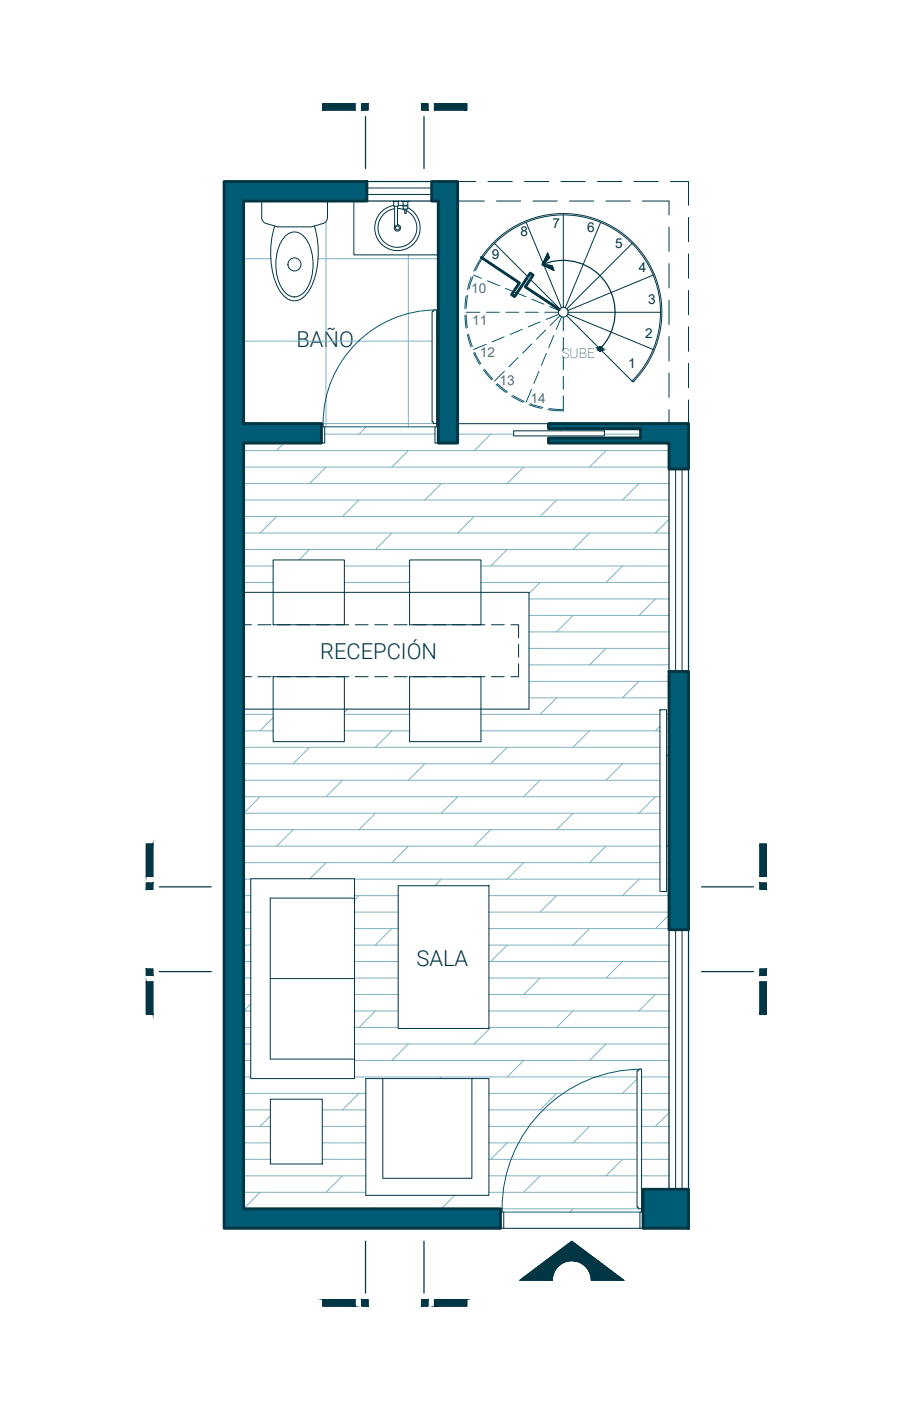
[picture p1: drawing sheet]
<svg xmlns="http://www.w3.org/2000/svg" width="279mm" height="432mm" viewBox="0 0 279 432" stroke-linecap="round" stroke-linejoin="round" font-family="sans-serif">
<defs><g id="words">
<g font-size="6.8" fill="#003543">
<text x="91.4" y="106.9">BAÑO</text>
<text x="98.7" y="203">RECEPCIÓN</text>
<text x="128.4" y="297.8">SALA</text>
</g>
<g font-size="4.2" fill="#003543">
<text x="170.4" y="70.3">7</text>
<text x="181" y="71.5">6</text>
<text x="160.5" y="72.9">8</text>
<text x="189.7" y="76.5">5</text>
<text x="151.7" y="79.7">9</text>
<text x="197" y="83.8">4</text>
<text x="199.9" y="93.6">3</text>
<text x="199" y="104">2</text>
<text x="173.2" y="110.3">SUBE</text>
<text x="193.7" y="113.4">1</text>
</g>
<g font-size="4.2" fill="#636466">
<text x="145.3" y="90.5">10</text>
<text x="145.6" y="100.3">11</text>
<text x="148" y="110.1">12</text>
<text x="154.1" y="118.7">13</text>
<text x="163.6" y="124.2">14</text>
</g>
</g></defs>
<!-- layer: H. Medio -->
<g fill="none" stroke="#005c75" stroke-width=".31">
<path d="M148.4 79.4l-2.3 4.2M148.8 79.6l-2.2 3.8M143.4 97.2l.3 4M143.7 97l.4 4M143.7 96.3h4.3M143.8 91.2l-.4 4M144.2 91l-.4 4M145.3 85.4l-1.1 3.9M145.8 85.2l-1.2 3.9M146 84.8l2.5 1M150 96.3h4M150.4 86.6l3.6 1.5"/>
<path d="M155.9 88.9l2.5 1M156 96.3h4M159.4 90.3l2.8 1.2M162 96.3h4M164 92.2l3.8 1.6M166.6 99.2l-3.7 1.5M168 96.3h4.2M169.6 94.5l2.8 1.2M172.4 96.8l-4 1.7M172.7 97.3l-3 3M173.2 97.6l-1.7 4M173.7 97.8v4.2"/>
<path d="M144.1 103.1l1.2 3.9M144.5 102.9l1.2 3.9M146.1 108.8l1.8 3.5M146.4 108.6l1.9 3.5M149 114l2.6 3.1M149.4 113.8l2.6 3.1M149.9 106.1l-3.9 1.6M153 118.5l3.1 2.5M153.4 118.3l3.1 2.5M155.5 103.8l-3.7 1.6M155.5 114.5l-3 3M159.8 110.2l-2.8 2.9"/>
<path d="M161 101.5l-3.7 1.6M164 106l-2.8 2.8M166.2 114.5l-1.5 3.7M168.3 101.8l-2.9 2.7M168.5 109l-1.6 3.6M170.8 103.4l-1.6 3.7M173.7 104v4M173.7 110v4M173.7 116v4M157.8 122.1l3.5 1.9M158.1 121.9l3.6 1.8M163.1 124.7l3.9 1.2"/>
<path d="M163.6 124.4l3.8 1.2M163.9 120l-1.7 4M169.4 125.9l4.3 .4v.3l-4.8-.3M173.7 122v4.3"/>
</g>
<!-- layer: Muro Relleno -->
<g fill="#005c75" stroke="#005c75" stroke-width=".31">
<path d="M133.1 56l8 6v-6zM133.1 56l8 6h-8z"/>
<path d="M69.1 56l44 6v-6zM69.1 56l44 6h-44z"/>
<path d="M135.2 62l5.9 16.6v-16.6zM135.2 62l5.9 16.6h-5.9z"/>
<path d="M69.1 62l6 68.5v-68.5zM69.1 62l6 68.5h-6z"/>
<path d="M169.1 130.5l43.2 1.7v-1.7zM169.1 130.5l43.2 1.7h-43.2z"/>
<path d="M197.6 132.2l14.7 2.8v-2.8zM197.6 132.2l14.7 2.8h-14.7z"/>
<path d="M169.1 135l43.2 1.6v-1.6zM169.1 135l43.2 1.6h-43.2z"/>
<path d="M69.1 130.5l30 6.1v-6.1zM69.1 130.5l30 6.1h-30z"/>
<path d="M135.2 78.6l5.9 58v-58zM135.2 78.6l5.9 58h-5.9z"/>
<path d="M206.3 136.6l6 8v-8zM206.3 136.6l6 8h-6z"/>
<path d="M69.1 136.6l6 40.6v-40.6zM69.1 136.6l6 40.6h-6z"/>
<path d="M69.1 177.2l6 6v-6zM69.1 177.2l6 6h-6z"/>
<path d="M206.3 207l6 79.5v-79.5zM206.3 207l6 79.5h-6z"/>
<path d="M69.1 183.2l6 189.4v-189.4zM69.1 183.2l6 189.4h-6z"/>
<path d="M198.3 366.6l14 12v-12zM198.3 366.6l14 12h-14z"/>
<path d="M69.1 372.6l85.2 6v-6zM69.1 372.6l85.2 6h-85.2z"/>
</g>
<!-- layer: H. Medio -->
<g fill="none" stroke="#80b2c0" stroke-width=".31">
<path d="M75.1 79.7h8.5M98.1 79.7h37.1M100.5 68.3v63.3M125.9 78.6v53M75.1 105.1h58.2M134.6 105.1h.6M75.1 138.9h131.2M87.6 136.6l-2.3 2.3M99.6 130.5h34M100.1 133.8h34M112.9 131.6l-2.2 2.2M125.9 138.9l-5.1 5.1"/>
<path d="M141.1 133.8h17.3M151.3 133.8l-5.1 5.1M173.3 132.2l-.6 .6M186.4 133.8h11.2M186.9 138.9l-5.1 5.1M75.1 149h.1M75.1 144h131.2M75.1 149h131.2M75.1 154.1h131.2M75.1 159.2h131.2M85.3 159.2l-5.1 5.1M100.5 144l-5.1 5"/>
<path d="M110.7 154.1l-5.1 5.1M136.1 149l-5.1 5.1M146.2 159.2l-5 5.1M161.5 144l-5.1 5M171.6 154.1l-5 5.1M197 149l-5 5.1M75.1 164.3h131.2M75.1 169.4h131.2M75.1 174.4h9.1M75.1 179.5h9.1M95.4 169.4l-3.2 3.2M106.2 174.4h20.1"/>
<path d="M106.2 179.5h20.1M120.8 164.3l-5 5.1M126.3 179.1l-.4 .4M148.3 174.4h58M148.3 179.5h58M156.4 169.4l-5.1 5M166.6 179.5l-3.5 3.5M181.8 164.3l-5.1 5.1M192 174.4l-5.1 5.1M206.3 160.1l-4.2 4.2M163.1 184.6h43.2M163.1 189.7h43.2"/>
<path d="M163.1 194.8h43.2M163.1 199.8h43.2M176.7 189.7l-5.1 5.1M186.9 199.8l-5.1 5.1M202.1 184.6l-5.1 5.1M107.2 218.6l-1 1M163.1 204.9h43.2M163.1 210h43.2M163.1 215.1h43.2M171.6 215.1l-5 5.1M197 210l-5 5.1M75.1 220.2h9.1"/>
<path d="M75.1 225.2h9.1M75.1 230.3h128.4M75.1 235.4h128.4M84.2 221.2l-4 4M95.4 230.3l-5 5.1M106.2 220.2h20.1M106.2 225.2h20.1M120.8 225.2l-5 5.1M131 235.4l-5.1 5.1M148.3 220.2h55.2M148.3 225.2h55.2M156.4 230.3l-5.1 5.1"/>
<path d="M181.8 225.2l-5.1 5.1M192 235.4l-5.1 5.1M203.5 223.8l-1.4 1.4M205.6 220.2h.7M205.6 225.2h.7M205.6 230.3h.7M206.3 221.1l-.7 .7M75.1 240.5h128.4M75.1 245.6h128.4M75.1 255.7h128.4M80.2 245.6l-5.1 5h128.4M90.4 255.7l-5.1 5.1"/>
<path d="M105.6 240.5l-5.1 5.1M115.8 250.6l-5.1 5.1M141.2 245.6l-5.1 5M151.3 255.7l-5.1 5.1M166.6 240.5l-5.1 5.1M176.7 250.6l-5.1 5.1M202.1 245.6l-5.1 5M75.1 271h.1M75.1 260.8h128.4M75.1 265.9h128.4M75.1 271h2.2M75.1 276h2.2"/>
<path d="M100.5 265.9l-4.9 4.9M109.3 271h94.2M109.3 276h13.5M110.7 276l-1.4 1.4M125.9 260.8l-5.1 5.1M136.1 271l-2 2M150.8 276h55.5M161.5 265.9l-5.1 5.1M171.6 276l-5 5.1M186.9 260.8l-5.1 5.1M197 271l-5 5M205.6 260.8h.7"/>
<path d="M205.6 265.9h.7M205.6 271h.7M75.1 281.1h2.2M75.1 286.2h2.2M75.1 291.3h2.2M75.1 296.4h2.2M109.3 281.1h13.5M109.3 286.2h13.5M109.3 291.3h13.5M109.3 296.4h13.5M120.8 286.2l-5 5.1M150.8 281.1h55.5"/>
<path d="M150.8 286.2h55.5M150.8 291.3h55.5M150.8 296.4h55.5M156.4 291.3l-5.1 5.1M181.8 286.2l-5.1 5.1M192 296.4l-5.1 5M206.3 282l-4.2 4.2M75.1 301.4h2.2M75.1 306.5h2.2M75.1 316.7h2.2M77.3 309.4l-2.2 2.2h2.2M109.3 301.4h13.5"/>
<path d="M109.3 306.5h13.5M109.3 311.6h13.5M109.3 316.7h13.5M115.8 311.6l-5.1 5.1M150.8 301.4h55.5M150.8 306.5h55.5M150.8 311.6h55.5M150.8 316.7h55.5M151.3 316.7l-5.1 5.1M166.6 301.4l-5.1 5.1M176.7 311.6l-5.1 5.1M202.1 306.5l-5.1 5.1"/>
<path d="M75.1 331.9h.1M75.1 321.8h2.2M75.1 326.8h2.2M75.1 331.9h2.2M75.1 337h37.7M109.3 331.9h87.2M109.3 321.8h97M109.3 326.8h97M110.7 337l-5.1 5.1M125.9 321.8l-5.1 5M136.1 331.9l-.5 .5M150.8 337h45.7"/>
<path d="M161.5 326.8l-5.1 5.1M171.6 337l-5 5.1M186.9 321.8l-5.1 5M196.5 332.6l-4.5 4.4M197.9 331.9h8.4M197.9 337h8.4M75.1 342.1h8.3M75.1 347.2h8.3M75.1 352.2h8.3M75.1 357.3h8.3M83.4 344l-3.2 3.2M99.4 342.1h13.4"/>
<path d="M99.4 347.2h13.4M99.4 352.2h13.4M99.4 357.3h13.4M150.8 342.1h45.7M150.8 347.2h45.7M150.8 352.2h45.7M150.8 357.3h45.7M156.4 352.2l-5.1 5.1M181.8 347.2l-5.1 5M192 357.3l-5.1 5.1M197.9 342.1h8.4M197.9 347.2h8.4"/>
<path d="M197.9 352.2h8.4M197.9 357.3h8.4M206.3 343l-4.2 4.2M75.1 362.4h37.7M75.1 367.5h37.7M80.2 367.5l-5.1 5.1M105.6 362.4l-5.1 5.1M115.8 372.6h.1M140.2 368.4l-4.1 4.2M150.8 362.4h45.7M150.8 367.5h45.7M154.8 372.6h42"/>
<path d="M166.6 362.4l-5.1 5.1M176.7 372.6l-.9 1M197.9 362.4h8.4M197.9 367.5h.4M198.3 371.3l-.4 .5"/>
</g>
<!-- layer: Muebles -->
<g fill="none" stroke="#003543" stroke-width=".31">
<path d="M80.7 67l.4 1.2 1 .7M80.7 67v-5h20.3l-.1 5.4-.6 1.1-.8 .4-3.5 1h-10.3l-3.5-1M87.9 72.9a3.9 3.9 0 0 1 6.4 .7 14.9 14.9 0 0 1-.6 16.5 3.9 3.9 0 0 1-6.4-.7 14.9 14.9 0 0 1 .6-16.5zM96.9 69.6a26.7 26.7 0 0 1-1.3 19.4 5.6 5.6 0 0 1-5.7 3.6 9.5 9.5 0 0 1-5.4-7.1 28.2 28.2 0 0 1 .2-15.8M109.1 62v16.6h26.1v-16.6M121.3 61.9v.2h1.7v-.2M121.4 62.1v1.5h1.4v-1.5M121.4 63.3a7 7 0 0 0-5.1 10.2 7 7 0 0 0 11.2 1.7 7 7 0 0 0-1.7-11.2M121.7 64.3a6 6 0 0 0-4.5 8.6 6 6 0 0 0 9.6 1.6 6 6 0 0 0-1.6-9.6M121.7 63.6v5.7M122.5 69.2a.44 .44 0 0 1-.4 .5 .44 .44 0 0 1-.4-.4M122.6 69.2a.99 .99 0 0 1 .9 1.3 .99 .99 0 0 1-1.4 .6 .99 .99 0 0 1-.3-1.5"/>
<path d="M122.6 64.2l2.2 .5M122.6 63.6v5.7M122.8 63.2l3 .3M123.9 61.9v.2h2.3v-.2M124.3 62.1v2.4h1.5v-2.4M124.3 63.3h1.5M124.8 64.5v1.3h.5v-1.3M84.2 172.6h22v20h-22zM126.3 172.6h22v20h-22zM75.1 182.6h88v36h-88M84.2 208.6h22v20h-22zM126.3 208.6h22v20h-22z"/>
<path d="M203.5 218.8h2.1v56h-2.1zM205.6 232.8h.7v28h-.7zM77.3 270.8h32v61.6h-32zM109.3 276.8h-26v49.6h26M122.8 273h28v44h-28zM83.3 301.6h26M83.4 338.8h16v20h-16zM112.8 332.4h38v36h-38zM118.1 332.4v30.8h27.4v-30.8"/>
<circle cx="122.6" cy="70.2" r=".61"/>
<circle cx="90.8" cy="81.5" r="2.01"/>
</g>
<!-- layer: C. Delgada -->
<g fill="none" stroke="#003543" stroke-width=".31">
<path d="M99.5 31.9h10v2h-10zM111.5 31.9h2v2h-2zM130 31.9h2v2h-2zM134 31.9h10v2h-10zM113.1 59.9h20M113.1 57.9h20M141.1 56h5.7M150.5 56h7.5M161.7 56h7.5M173 56h7.5M184.2 56h7.6M195.5 56h7.5"/>
<path d="M206.7 56h5.6v7.3M141.1 62h8.3M153.1 62h7.5M164.4 62h7.5M175.6 62h7.5M186.8 62h7.6M198.1 62h8.2v4.2M206.3 70v7.5M212.3 67v7.5M212.3 78.3v7.5M206.3 81.3v7.5M206.3 92.5v7.5"/>
<path d="M212.3 89.5v7.5M206.3 103.7v7.5M206.3 115v7.5M212.3 100.7v7.6M212.3 112v7.5M141.1 130.6h28M206.3 126.3v4.3M212.3 123.3v7.3M208.4 144.6v62.4M210.3 144.6v62.4M75.1 192.6h2.4M79.5 192.6h4.1"/>
<path d="M85.5 192.6h4M91.6 192.6h3.9M97.5 192.6h4M103.5 192.6h4.1M109.5 192.6h4M115.6 192.6h3.9M121.5 192.6h4M127.5 192.6h4M133.5 192.6h4M139.5 192.6h4M145.5 192.6h4M151.5 192.6h4"/>
<path d="M157.6 192.6h2.3v4M159.9 198.6v4M75.1 208.6h2.4M79.5 208.6h4.1M85.5 208.6h4M91.6 208.6h3.9M97.5 208.6h4M103.5 208.6h4.1M109.5 208.6h4M115.6 208.6h3.9M121.5 208.6h4M127.5 208.6h4"/>
<path d="M133.5 208.6h4M139.5 208.6h4M145.5 208.6h4M151.5 208.6h4M159.9 204.6v4h-2.3M45.1 260.1h2v10h-2zM45.1 272.1h2v2h-2zM234.3 260.1h2v10h-2zM234.3 272.1h2v2h-2zM45.1 298.6h2v2h-2zM208.4 286.5v80.1M210.3 286.5v80.1"/>
<path d="M234.3 298.6h2v2h-2zM45.1 302.6h2v10h-2zM234.3 302.6h2v10h-2zM155.3 378.6h42M160.3 394.6l16-12 16 12h-10a6 6 0 0 0-6-6 6 6 0 0 0-6 6zM99.5 400.5h10v2.1h-10zM111.5 400.5h2v2.1h-2zM130 400.5h2v2.1h-2zM134 400.5h10v2.1h-10z"/>
</g>
<!-- layer: C. Media -->
<g fill="none" stroke="#003543" stroke-width=".38">
<path d="M113.1 56h20M113.1 62h20M168.9 78l.5 1.4-1.8 2.1 2.7 .4 .5 1.4-3.6-1.7zM167.6 81.5a16 16 0 0 1 19.4 5.9 16 16 0 0 1-2 20.1M206.3 144.6v62.4M212.3 144.6v62.4M206.3 286.5v80.1M212.3 286.5v80.1"/>
<circle cx="185" cy="107.5" r=".61"/>
</g>
<!-- layer: Puertas -->
<path d="M133.6 95.5h1v35h-1v-.5h-.3v-34h.3zM99.1 130.5h.5v1.1h.5v5h-1zM134.6 130.5h.6v6.1h-1.1v-5h.5zM158.4 132.8h28v1.6h-28zM196.8 329.6h1.1v43h-1.1v-.5h-.3v-42h.3zM154.3 372.6h.5v1h.5v5h-1zM197.9 372.6h.4v6h-1v-5h.6z" fill="none" stroke="#003543" stroke-width=".31"/>
<path d="M134.6 95.5a35 35 0 0 0-35 35M100.1 131.6h34M197.8 329.6a43 43 0 0 0-43 42.9M155.3 373.6h42" fill="none" stroke="#005c75" stroke-width=".31"/>
<!-- layer: 0 -->
<g fill="none" stroke="#003543" stroke-width=".31">
<path d="M148.4 79.3a30.4 30.4 0 0 1 44.4-6.7 30.4 30.4 0 0 1 2.7 44.9M148.8 79.6a30 30 0 0 1 43.9-6.6 30 30 0 0 1 2.2 44.4M152.5 75l10.3 10.3M162.2 68.5l11 26.4M173.7 66.2v28.6M185.2 68.5l-10.9 26.4M194.9 75l-20.1 20.2M158.4 89.9l1 .4M163.6 86.1l9.1 9.1M174.8 97.3l20.4 20.5 .3-.3M175.1 96.8l26.4 10.9M175.2 96.3h28.5"/>
<path d="M201.5 84.8l-26.4 10.9"/>
<circle cx="173.7" cy="96.2" r="1.5"/>
</g>
<!-- layer: C. Media -->
<g fill="#003543" stroke="#003543" stroke-width=".31">
<path d="M184.9 107.5h.3z"/>
<path d="M185.3 107.9h.2z"/>
<path d="M185.3 107.9h.3z"/>
<path d="M184.8 108.1h.5z"/>
<path d="M167.5 81.1l.3 .8-.6-.3z"/>
<path d="M184.9 107h.3zM184.9 107h.3zM184.9 107h.3z"/>
<path d="M184.9 107h.4zM184.8 107h.5zM184.8 107h.5zM184.8 107h.5z"/>
<path d="M184.8 107h.6zM184.7 107h.7z"/>
<path d="M184.7 107l.7 .1zM184.7 107l.7 .1z"/>
<path d="M184.7 107.1h.7zM184.6 107.1h.8z"/>
<path d="M184.6 107.1h.8zM184.6 107.1h.8z"/>
<path d="M184.6 107.2h.1zM184.6 107.2h.1z"/>
<path d="M185.4 107.2l.2 .1zM185.3 107.3h.3z"/>
<path d="M184.6 107.1l.7 .2 .1-.2zM184.6 107.1l.7 .2z"/>
<path d="M185.3 107.3h.3zM185.3 107.3h.3z"/>
<path d="M184.8 107.3h.5zM184.8 107.3h.5z"/>
<path d="M184.6 107.2l.2 .1zM184.6 107.2l.2 .1z"/>
<path d="M185.3 107.3l.3 .1zM185.3 107.3l.3 .1z"/>
<path d="M184.8 107.3h.5zM184.8 107.3l.4 .1z"/>
<path d="M185.2 107.4l.4 .1zM185.2 107.4l.4 .1z"/>
<path d="M184.9 107.4h.3zM184.9 107.4l.3 .1z"/>
<path d="M184.5 107.3l.4 .2zM184.5 107.3l.4 .2z"/>
<path d="M185.2 107.5h.5zM185.2 107.5h.5z"/>
<path d="M184.9 107.5h.3zM184.9 107.5h.3z"/>
<path d="M185.2 107.5l.5 .1zM185.2 107.5l.5 .1z"/>
<path d="M184.5 107.5l.6 .1zM184.5 107.5l.6 .1z"/>
<path d="M185.1 107.6l.6 .1zM185.1 107.6l.6 .1z"/>
<path d="M184.4 107.6l.8 .1zM184.4 107.6l.8 .1zM184.5 107.7h.7zM184.5 107.7h.7z"/>
<path d="M185.2 107.7h.5zM185.2 107.7l.4 .1z"/>
<path d="M184.5 107.7l.8 .1zM184.5 107.7l.8 .1z"/>
<path d="M185.2 107.8h.4zM185.2 107.8l.4 .1z"/>
<path d="M184.5 107.8l.9 .1zM184.5 107.8l.9 .1z"/>
<path d="M184.6 107.9h.8zM184.6 107.9h.8z"/>
<path d="M184.6 107.9l.9 .1zM184.6 107.9l.9 .1z"/>
<path d="M184.6 108h.9zM184.6 108l.8 .1z"/>
<path d="M184.7 108.1h.7zM184.7 108.1h.6z"/>
<path d="M184.8 108.1h.4zM184.9 108.1h.3z"/>
<path d="M168.9 78l.5 1.4-1.9 1.7zM167.5 81.1l.1 .4 1.8-2.1z"/>
<path d="M167.6 81.5l2.7 .4 .5 1.4zM167.6 81.5l.2 .4 3 1.4z"/>
</g>
<!-- layer: 0 -->
<path d="M148.4 79.4l11.8 7.8-2.4 3.6 .9 .6 4.8-7.2 .9 .6-2.4 3.6 10.5 7" fill="none" stroke="#003543" stroke-width=".89"/>
<path d="M162.8 85.3l.8 .8" fill="none" stroke="#636466" stroke-width=".31"/>
<!-- layer: C. Delgada -->
<g fill="#003543" stroke="#003543" stroke-width=".31">
<path d="M168.3 388.6l8-6 8 6z"/>
<path d="M134 402.6h10v-2.1zM134 400.5h10l-10 2.1z"/>
<path d="M132 400.5l-2 2.1h2zM130 400.5h2l-2 2.1z"/>
<path d="M134 31.9h10v2zM134 31.9v2h10z"/>
<path d="M130 31.9h2v2zM130 31.9v2h2z"/>
<path d="M234.3 260.1l2 10v-10zM234.3 260.1l2 10h-2z"/>
<path d="M234.3 272.1l2 2v-2zM234.3 272.1l2 2h-2z"/>
<path d="M99.5 400.5l10 2.1h-10zM99.5 400.5l10 2.1v-2.1z"/>
<path d="M111.5 400.5l2 2.1h-2zM111.5 400.5l2 2.1v-2.1z"/>
<path d="M99.5 31.9v2l10-2zM99.5 33.9l10-2v2z"/>
<path d="M111.5 31.9v2l2-2zM111.5 33.9l2-2v2z"/>
<path d="M176.8 388.6l7.8 .1-.3-.1zM176.8 388.6l7.8 .1z"/>
<path d="M168.3 388.6l6.6 .1 .9-.1zM168.1 388.7l.2-.1 6.6 .1z"/>
<path d="M177.8 388.7l7.2 .4-.4-.4zM177.8 388.7l7.2 .4h-6.2z"/>
<path d="M168.1 388.7l5.8 .4 1-.4zM167.7 389.1l.4-.4 5.8 .4z"/>
<path d="M178.8 389.1l6.9 .4-.7-.4zM178.8 389.1l6.9 .4h-6.1z"/>
<path d="M167.7 389.1l5.3 .4 .9-.4zM167 389.5l.7-.4 5.3 .4z"/>
<path d="M179.6 389.5l6.9 .6-.8-.6zM179.6 389.5l6.9 .6h-6.1z"/>
<path d="M167 389.5l5.3 .6 .7-.6zM166.2 390.1l.8-.6 5.3 .6z"/>
<path d="M180.4 390.1l7 .8-.9-.8zM180.4 390.1l7 .8h-6.3z"/>
<path d="M166.2 390.1l5.4 .8 .7-.8zM165.3 390.9l.9-.8 5.4 .8z"/>
<path d="M181.1 390.9l7.4 .8-1.1-.8zM181.1 390.9l7.4 .8h-6.9z"/>
<path d="M165.3 390.9l5.8 .8 .5-.8zM164.2 391.7l1.1-.8 5.8 .8z"/>
<path d="M181.6 391.7l8.1 .9-1.2-.9zM181.6 391.7l8.1 .9h-7.7z"/>
<path d="M164.2 391.7l6.5 .9 .4-.9zM162.9 392.6l1.3-.9 6.5 .9z"/>
<path d="M182 392.6l9 1-1.3-1zM182 392.6l9 1h-8.7z"/>
<path d="M162.9 392.6l7.5 1 .3-1zM161.7 393.6l1.2-1 7.5 1z"/>
<path d="M182.3 393.6l10 1-1.3-1zM182.3 393.6l10 1h-9.9z"/>
<path d="M161.7 393.6l8.6 1 .1-1zM160.3 394.6l1.4-1 8.6 1z"/>
<path d="M236.3 302.6v10h-2zM234.3 302.6v10l2-10z"/>
<path d="M234.3 300.6l2-2v2zM234.3 298.6v2l2-2z"/>
<path d="M45.1 302.6v10h2zM45.1 302.6h2v10z"/>
<path d="M45.1 298.6v2h2zM45.1 298.6h2v2z"/>
<path d="M45.1 260.1h2l-2 10zM47.1 260.1l-2 10h2z"/>
<path d="M45.1 272.1h2l-2 2zM45.1 274.1h2v-2z"/>
</g>
<path d="M112.7 35.9v16M130.8 35.9v16M49.1 273.3h16M216.4 273.3h16M49.1 299.5h16M216.4 299.5h16M112.7 382.6v16M130.8 382.6v16" fill="none" stroke="#003543" stroke-width=".38"/>
<!-- layer: C. Gruesa -->
<path d="M69.1 56h44v6h-38v68.5h24v6.1h-24v236h79.2v6h-85.2zM133.1 56h8v80.6h-5.9v-74.6h-2.1zM169.1 130.5h43.2v14.1h-6v-8h-37.2v-1.6h28.5v-2.8h-28.5zM206.3 207h6v79.5h-6zM198.3 366.6h14v12h-14z" fill="none" stroke="#003543" stroke-width=".89"/>
<use href="#words"/>
</svg>
